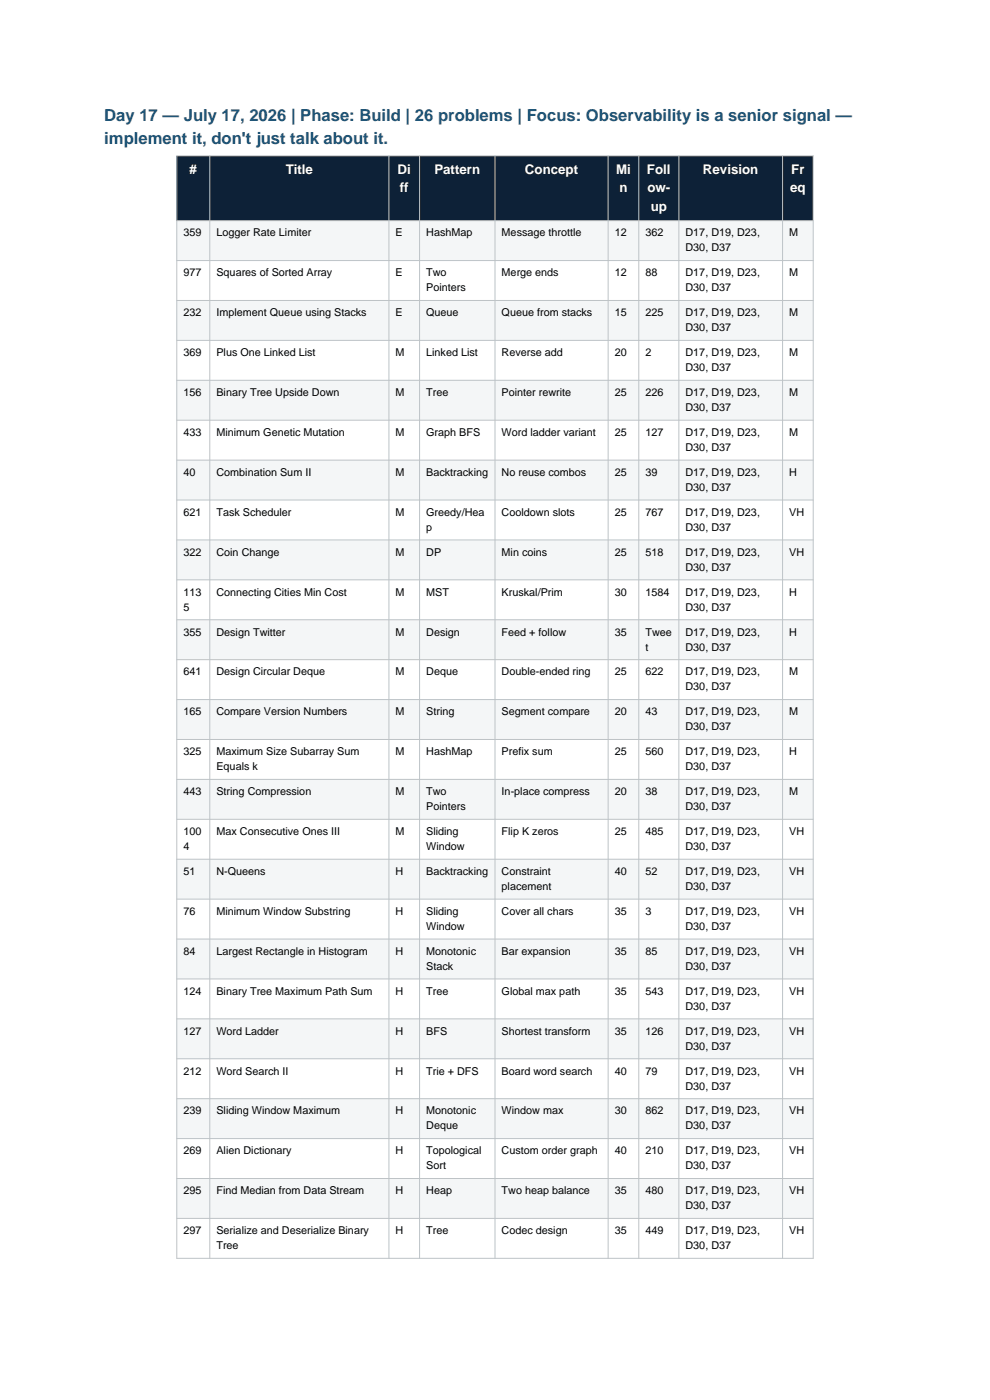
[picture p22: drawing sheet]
<svg xmlns="http://www.w3.org/2000/svg" width="210mm" height="297mm" viewBox="0 0 210 297" stroke-linecap="round" stroke-linejoin="round" font-family="sans-serif">
<defs><g id="words">
<g font-size="3.5" fill="#1a5276">
<text x="22.1" y="25.6">Day 17 — July 17, 2026 | Phase: Build | 26 problems | Focus: Observability is a senior signal —</text>
<text x="22.1" y="30.6">implement it, don't just talk about it.</text>
</g>
<g font-size="2.8" fill="#fff">
<text x="40.2" y="36.9">#</text>
<text x="60.6" y="36.9">Title</text>
<text x="84.3" y="36.9">Di</text>
<text x="84.8" y="40.8">ff</text>
<text x="92.1" y="36.9">Pattern</text>
<text x="111.4" y="36.9">Concept</text>
<text x="130.7" y="36.9">Mi</text>
<text x="131.4" y="40.8">n</text>
<text x="137.2" y="36.9">Foll</text>
<text x="137.3" y="40.8">ow-</text>
<text x="149.1" y="36.9">Revision</text>
<text x="167.6" y="40.8">eq</text>
<text x="167.8" y="36.9">Fr</text>
<text x="138" y="44.7">up</text>
</g>
<g font-size="2.3">
<text x="38.9" y="50.2">359</text>
<text x="45.9" y="50.2">Logger Rate Limiter</text>
<text x="83.9" y="50.2">E</text>
<text x="90.4" y="50.2">HashMap</text>
<text x="106.4" y="50.2">Message throttle</text>
<text x="130.4" y="50.2">12</text>
<text x="136.9" y="50.2">362</text>
<text x="145.4" y="50.2">D17, D19, D23,</text>
<text x="145.4" y="53.3">D30, D37</text>
<text x="167.4" y="50.2">M</text>
<text x="38.9" y="58.6">977</text>
<text x="45.9" y="58.6">Squares of Sorted Array</text>
<text x="83.9" y="58.6">E</text>
<text x="90.4" y="58.6">Two</text>
<text x="106.4" y="58.6">Merge ends</text>
<text x="130.4" y="58.6">12</text>
<text x="136.9" y="58.6">88</text>
<text x="145.4" y="58.6">D17, D19, D23,</text>
<text x="167.4" y="58.6">M</text>
<text x="90.4" y="61.8">Pointers</text>
<text x="145.4" y="61.8">D30, D37</text>
<text x="38.9" y="67.1">232</text>
<text x="45.9" y="67.1">Implement Queue using Stacks</text>
<text x="83.9" y="67.1">E</text>
<text x="90.4" y="67.1">Queue</text>
<text x="106.4" y="67.1">Queue from stacks</text>
<text x="130.4" y="67.1">15</text>
<text x="136.9" y="67.1">225</text>
<text x="145.4" y="67.1">D17, D19, D23,</text>
<text x="145.4" y="70.3">D30, D37</text>
<text x="167.4" y="67.1">M</text>
<text x="38.9" y="75.6">369</text>
<text x="45.9" y="75.6">Plus One Linked List</text>
<text x="83.9" y="75.6">M</text>
<text x="90.4" y="75.6">Linked List</text>
<text x="106.4" y="75.6">Reverse add</text>
<text x="130.4" y="75.6">20</text>
<text x="136.9" y="75.6">2</text>
<text x="145.4" y="75.6">D17, D19, D23,</text>
<text x="167.4" y="75.6">M</text>
<text x="145.4" y="78.7">D30, D37</text>
<text x="38.9" y="84">156</text>
<text x="45.9" y="84">Binary Tree Upside Down</text>
<text x="83.9" y="84">M</text>
<text x="90.4" y="84">Tree</text>
<text x="106.4" y="84">Pointer rewrite</text>
<text x="130.4" y="84">25</text>
<text x="136.9" y="84">226</text>
<text x="145.4" y="84">D17, D19, D23,</text>
<text x="145.4" y="87.2">D30, D37</text>
<text x="167.4" y="84">M</text>
<text x="38.9" y="92.5">433</text>
<text x="45.9" y="92.5">Minimum Genetic Mutation</text>
<text x="83.9" y="92.5">M</text>
<text x="90.4" y="92.5">Graph BFS</text>
<text x="106.4" y="92.5">Word ladder variant</text>
<text x="130.4" y="92.5">25</text>
<text x="136.9" y="92.5">127</text>
<text x="145.4" y="92.5">D17, D19, D23,</text>
<text x="145.4" y="95.7">D30, D37</text>
<text x="167.4" y="92.5">M</text>
<text x="38.9" y="101">40</text>
<text x="45.9" y="101">Combination Sum II</text>
<text x="83.9" y="101">M</text>
<text x="90.4" y="101">Backtracking</text>
<text x="106.4" y="101">No reuse combos</text>
<text x="130.4" y="101">25</text>
<text x="136.9" y="101">39</text>
<text x="145.4" y="101">D17, D19, D23,</text>
<text x="167.4" y="101">H</text>
<text x="145.4" y="104.1">D30, D37</text>
<text x="38.9" y="109.4">621</text>
<text x="45.9" y="109.4">Task Scheduler</text>
<text x="83.9" y="109.4">M</text>
<text x="90.4" y="109.4">Greedy/Hea</text>
<text x="90.4" y="112.6">p</text>
<text x="106.4" y="109.4">Cooldown slots</text>
<text x="130.4" y="109.4">25</text>
<text x="136.9" y="109.4">767</text>
<text x="145.4" y="109.4">D17, D19, D23,</text>
<text x="145.4" y="112.6">D30, D37</text>
<text x="167.4" y="109.4">VH</text>
<text x="38.9" y="117.9">322</text>
<text x="45.9" y="117.9">Coin Change</text>
<text x="83.9" y="117.9">M</text>
<text x="90.4" y="117.9">DP</text>
<text x="106.4" y="117.9">Min coins</text>
<text x="130.4" y="117.9">25</text>
<text x="136.9" y="117.9">518</text>
<text x="145.4" y="117.9">D17, D19, D23,</text>
<text x="167.4" y="117.9">VH</text>
<text x="145.4" y="121.1">D30, D37</text>
<text x="38.9" y="126.4">113</text>
<text x="38.9" y="129.5">5</text>
<text x="45.9" y="126.4">Connecting Cities Min Cost</text>
<text x="83.9" y="126.4">M</text>
<text x="90.4" y="126.4">MST</text>
<text x="106.4" y="126.4">Kruskal/Prim</text>
<text x="130.4" y="126.4">30</text>
<text x="136.9" y="126.4">1584</text>
<text x="145.4" y="126.4">D17, D19, D23,</text>
<text x="145.4" y="129.5">D30, D37</text>
<text x="167.4" y="126.4">H</text>
<text x="38.9" y="134.8">355</text>
<text x="45.9" y="134.8">Design Twitter</text>
<text x="83.9" y="134.8">M</text>
<text x="90.4" y="134.8">Design</text>
<text x="106.4" y="134.8">Feed + follow</text>
<text x="130.4" y="134.8">35</text>
<text x="136.9" y="134.8">Twee</text>
<text x="145.4" y="134.8">D17, D19, D23,</text>
<text x="167.4" y="134.8">H</text>
<text x="38.9" y="143.3">641</text>
<text x="45.9" y="143.3">Design Circular Deque</text>
<text x="83.9" y="143.3">M</text>
<text x="90.4" y="143.3">Deque</text>
<text x="106.4" y="143.3">Double-ended ring</text>
<text x="130.4" y="143.3">25</text>
<text x="136.9" y="138">t</text>
<text x="136.9" y="143.3">622</text>
<text x="145.4" y="138">D30, D37</text>
<text x="145.4" y="143.3">D17, D19, D23,</text>
<text x="167.4" y="143.3">M</text>
<text x="145.4" y="146.5">D30, D37</text>
<text x="38.9" y="151.8">165</text>
<text x="45.9" y="151.8">Compare Version Numbers</text>
<text x="83.9" y="151.8">M</text>
<text x="90.4" y="151.8">String</text>
<text x="106.4" y="151.8">Segment compare</text>
<text x="130.4" y="151.8">20</text>
<text x="136.9" y="151.8">43</text>
<text x="145.4" y="151.8">D17, D19, D23,</text>
<text x="145.4" y="154.9">D30, D37</text>
<text x="167.4" y="151.8">M</text>
<text x="38.9" y="160.2">325</text>
<text x="45.9" y="160.2">Maximum Size Subarray Sum</text>
<text x="83.9" y="160.2">M</text>
<text x="90.4" y="160.2">HashMap</text>
<text x="106.4" y="160.2">Prefix sum</text>
<text x="130.4" y="160.2">25</text>
<text x="136.9" y="160.2">560</text>
<text x="145.4" y="160.2">D17, D19, D23,</text>
<text x="167.4" y="160.2">H</text>
<text x="45.9" y="163.4">Equals k</text>
<text x="145.4" y="163.4">D30, D37</text>
<text x="38.9" y="168.7">443</text>
<text x="45.9" y="168.7">String Compression</text>
<text x="83.9" y="168.7">M</text>
<text x="90.4" y="168.7">Two</text>
<text x="90.4" y="171.9">Pointers</text>
<text x="106.4" y="168.7">In-place compress</text>
<text x="130.4" y="168.7">20</text>
<text x="136.9" y="168.7">38</text>
<text x="145.4" y="168.7">D17, D19, D23,</text>
<text x="145.4" y="171.9">D30, D37</text>
<text x="167.4" y="168.7">M</text>
<text x="38.9" y="177.2">100</text>
<text x="45.9" y="177.2">Max Consecutive Ones III</text>
<text x="83.9" y="177.2">M</text>
<text x="90.4" y="177.2">Sliding</text>
<text x="106.4" y="177.2">Flip K zeros</text>
<text x="130.4" y="177.2">25</text>
<text x="136.9" y="177.2">485</text>
<text x="145.4" y="177.2">D17, D19, D23,</text>
<text x="167.4" y="177.2">VH</text>
<text x="38.9" y="180.3">4</text>
<text x="38.9" y="185.6">51</text>
<text x="45.9" y="185.6">N-Queens</text>
<text x="83.9" y="185.6">H</text>
<text x="90.4" y="180.3">Window</text>
<text x="90.4" y="185.6">Backtracking</text>
<text x="106.4" y="185.6">Constraint</text>
<text x="130.4" y="185.6">40</text>
<text x="136.9" y="185.6">52</text>
<text x="145.4" y="180.3">D30, D37</text>
<text x="145.4" y="185.6">D17, D19, D23,</text>
<text x="167.4" y="185.6">VH</text>
<text x="106.4" y="188.8">placement</text>
<text x="145.4" y="188.8">D30, D37</text>
<text x="38.9" y="194.1">76</text>
<text x="45.9" y="194.1">Minimum Window Substring</text>
<text x="83.9" y="194.1">H</text>
<text x="90.4" y="194.1">Sliding</text>
<text x="90.4" y="197.3">Window</text>
<text x="106.4" y="194.1">Cover all chars</text>
<text x="130.4" y="194.1">35</text>
<text x="136.9" y="194.1">3</text>
<text x="145.4" y="194.1">D17, D19, D23,</text>
<text x="145.4" y="197.3">D30, D37</text>
<text x="167.4" y="194.1">VH</text>
<text x="38.9" y="202.6">84</text>
<text x="45.9" y="202.6">Largest Rectangle in Histogram</text>
<text x="83.9" y="202.6">H</text>
<text x="90.4" y="202.6">Monotonic</text>
<text x="106.4" y="202.6">Bar expansion</text>
<text x="130.4" y="202.6">35</text>
<text x="136.9" y="202.6">85</text>
<text x="145.4" y="202.6">D17, D19, D23,</text>
<text x="167.4" y="202.6">VH</text>
<text x="90.4" y="205.7">Stack</text>
<text x="145.4" y="205.7">D30, D37</text>
<text x="38.9" y="211">124</text>
<text x="45.9" y="211">Binary Tree Maximum Path Sum</text>
<text x="83.9" y="211">H</text>
<text x="90.4" y="211">Tree</text>
<text x="106.4" y="211">Global max path</text>
<text x="130.4" y="211">35</text>
<text x="136.9" y="211">543</text>
<text x="145.4" y="211">D17, D19, D23,</text>
<text x="145.4" y="214.2">D30, D37</text>
<text x="167.4" y="211">VH</text>
<text x="38.9" y="219.5">127</text>
<text x="45.9" y="219.5">Word Ladder</text>
<text x="83.9" y="219.5">H</text>
<text x="90.4" y="219.5">BFS</text>
<text x="106.4" y="219.5">Shortest transform</text>
<text x="130.4" y="219.5">35</text>
<text x="136.9" y="219.5">126</text>
<text x="145.4" y="219.5">D17, D19, D23,</text>
<text x="167.4" y="219.5">VH</text>
<text x="38.9" y="228">212</text>
<text x="45.9" y="228">Word Search II</text>
<text x="83.9" y="228">H</text>
<text x="90.4" y="228">Trie + DFS</text>
<text x="106.4" y="228">Board word search</text>
<text x="130.4" y="228">40</text>
<text x="136.9" y="228">79</text>
<text x="145.4" y="222.7">D30, D37</text>
<text x="145.4" y="228">D17, D19, D23,</text>
<text x="167.4" y="228">VH</text>
<text x="145.4" y="231.1">D30, D37</text>
<text x="38.9" y="236.4">239</text>
<text x="45.9" y="236.4">Sliding Window Maximum</text>
<text x="83.9" y="236.4">H</text>
<text x="90.4" y="236.4">Monotonic</text>
<text x="90.4" y="239.6">Deque</text>
<text x="106.4" y="236.4">Window max</text>
<text x="130.4" y="236.4">30</text>
<text x="136.9" y="236.4">862</text>
<text x="145.4" y="236.4">D17, D19, D23,</text>
<text x="145.4" y="239.6">D30, D37</text>
<text x="167.4" y="236.4">VH</text>
<text x="38.9" y="244.9">269</text>
<text x="45.9" y="244.9">Alien Dictionary</text>
<text x="83.9" y="244.9">H</text>
<text x="90.4" y="244.9">Topological</text>
<text x="106.4" y="244.9">Custom order graph</text>
<text x="130.4" y="244.9">40</text>
<text x="136.9" y="244.9">210</text>
<text x="145.4" y="244.9">D17, D19, D23,</text>
<text x="167.4" y="244.9">VH</text>
<text x="90.4" y="248.1">Sort</text>
<text x="145.4" y="248.1">D30, D37</text>
<text x="38.9" y="253.4">295</text>
<text x="45.9" y="253.4">Find Median from Data Stream</text>
<text x="83.9" y="253.4">H</text>
<text x="90.4" y="253.4">Heap</text>
<text x="106.4" y="253.4">Two heap balance</text>
<text x="130.4" y="253.4">35</text>
<text x="136.9" y="253.4">480</text>
<text x="145.4" y="253.4">D17, D19, D23,</text>
<text x="145.4" y="256.5">D30, D37</text>
<text x="167.4" y="253.4">VH</text>
<text x="38.9" y="261.8">297</text>
<text x="45.9" y="261.8">Serialize and Deserialize Binary</text>
<text x="83.9" y="261.8">H</text>
<text x="90.4" y="261.8">Tree</text>
<text x="106.4" y="261.8">Codec design</text>
<text x="130.4" y="261.8">35</text>
<text x="136.9" y="261.8">449</text>
<text x="145.4" y="261.8">D17, D19, D23,</text>
<text x="167.4" y="261.8">VH</text>
<text x="45.9" y="265">Tree</text>
<text x="145.4" y="265">D30, D37</text>
</g>
</g></defs>
<path d="M37.5 33.1h135v13.7h-135z" fill-rule="evenodd" fill="#0d2137"/>
<path d="M37.5 46.8h135v8.5h-135z" fill-rule="evenodd" fill="#f4f6f7"/>
<path d="M37.5 55.3h135v8.4h-135z" fill-rule="evenodd" fill="#fff"/>
<path d="M37.5 63.7h135v8.5h-135z" fill-rule="evenodd" fill="#f4f6f7"/>
<path d="M37.5 72.2h135v8.5h-135z" fill-rule="evenodd" fill="#fff"/>
<path d="M37.5 80.7h135v8.4h-135z" fill-rule="evenodd" fill="#f4f6f7"/>
<path d="M37.5 89.1h135v8.5h-135z" fill-rule="evenodd" fill="#fff"/>
<path d="M37.5 97.6h135v8.5h-135z" fill-rule="evenodd" fill="#f4f6f7"/>
<path d="M37.5 106.1h135v8.4h-135z" fill-rule="evenodd" fill="#fff"/>
<path d="M37.5 114.5h135v8.5h-135z" fill-rule="evenodd" fill="#f4f6f7"/>
<path d="M37.5 123h135v8.5h-135z" fill-rule="evenodd" fill="#fff"/>
<path d="M37.5 131.5h135v8.4h-135z" fill-rule="evenodd" fill="#f4f6f7"/>
<path d="M37.5 139.9h135v8.5h-135z" fill-rule="evenodd" fill="#fff"/>
<path d="M37.5 148.4h135v8.5h-135z" fill-rule="evenodd" fill="#f4f6f7"/>
<path d="M37.5 156.9h135v8.4h-135z" fill-rule="evenodd" fill="#fff"/>
<path d="M37.5 165.3h135v8.5h-135z" fill-rule="evenodd" fill="#f4f6f7"/>
<path d="M37.5 173.8h135v8.5h-135z" fill-rule="evenodd" fill="#fff"/>
<path d="M37.5 182.3h135v8.4h-135z" fill-rule="evenodd" fill="#f4f6f7"/>
<path d="M37.5 190.7h135v8.5h-135z" fill-rule="evenodd" fill="#fff"/>
<path d="M37.5 199.2h135v8.5h-135z" fill-rule="evenodd" fill="#f4f6f7"/>
<path d="M37.5 207.7h135v8.4h-135z" fill-rule="evenodd" fill="#fff"/>
<path d="M37.5 216.1h135v8.5h-135z" fill-rule="evenodd" fill="#f4f6f7"/>
<path d="M37.5 224.6h135v8.5h-135z" fill-rule="evenodd" fill="#fff"/>
<path d="M37.5 233.1h135v8.4h-135z" fill-rule="evenodd" fill="#f4f6f7"/>
<path d="M37.5 241.5h135v8.5h-135z" fill-rule="evenodd" fill="#fff"/>
<path d="M37.5 250h135v8.5h-135z" fill-rule="evenodd" fill="#f4f6f7"/>
<path d="M37.5 258.5h135v8.4h-135z" fill-rule="evenodd" fill="#fff"/>
<g fill="none" stroke="#bdc3c7" stroke-width=".21">
<path d="M37.5 33.1h135v233.8h-135zM44.5 33.1v233.8M82.5 33.1v233.8M89 33.1v233.8M105 33.1v233.8M129 33.1v233.8M135.5 33.1v233.8M144 33.1v233.8M166 33.1v233.8M37.5 46.8h135M37.5 55.3h135M37.5 63.7h135"/>
<path d="M37.5 72.2h135M37.5 80.7h135M37.5 89.1h135M37.5 97.6h135M37.5 106.1h135M37.5 114.5h135M37.5 123h135M37.5 131.5h135M37.5 139.9h135M37.5 148.4h135M37.5 156.9h135M37.5 165.3h135"/>
<path d="M37.5 173.8h135M37.5 182.3h135M37.5 190.7h135M37.5 199.2h135M37.5 207.7h135M37.5 216.1h135M37.5 224.6h135M37.5 233.1h135M37.5 241.5h135M37.5 250h135M37.5 258.5h135"/>
</g>
<use href="#words"/>
</svg>
